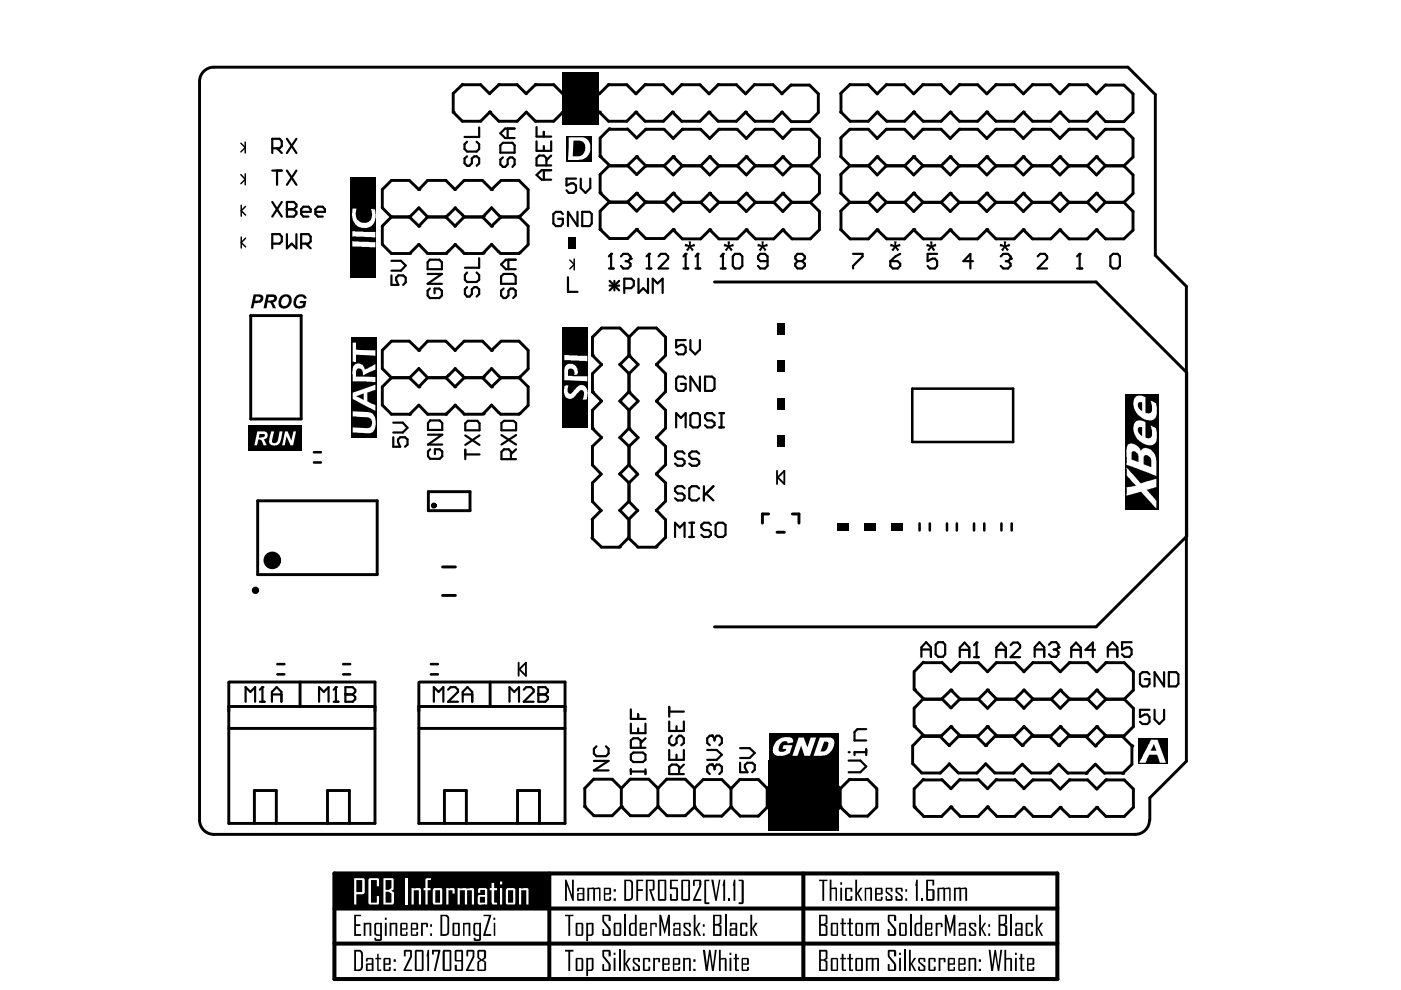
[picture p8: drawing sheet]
<svg xmlns="http://www.w3.org/2000/svg" width="297mm" height="210mm" viewBox="0 0 297 210" stroke-linecap="round" stroke-linejoin="round" font-family="sans-serif">
<path d="M70.9 185.2h153.3v22.4h-153.3zM70.9 192.6h153.3M116.5 185.2v22.4M170.3 185.2v22.4M70.9 200.1h153.3" fill="none" stroke="#000" stroke-width=".85"/>
<g fill="#000">
<path d="M75.1 193.9h1.5v.4h-1.1v1.7h.9v.3h-.9v1.8h1.1v.3h-1.5zM77.1 195.6h1.2a.31 .31 0 0 1 .3 .1 .31 .31 0 0 1 .1 .3v2.4h-.4v-2.4h-.8v2.4h-.4zM82.6 195.6h1.2a.31 .31 0 0 1 .3 .1 .31 .31 0 0 1 .1 .3v2.4h-.4v-2.4h-.8v2.4h-.4zM89.3 195.6l.4 .1a.9 .9 0 0 1 1 .2v.7h-.3v-.6h-.7v2.4h-.4zM98.2 195.6l1.5 .1v2.7h-.4v-2.4h-.8v2.4h-.3zM102.5 193.9h1.6l-1.2 4.2h1.2v.3h-1.7l1.3-4.1h-1.2zM119.8 186.5h.3l1.2 3.3v-3.3h.4v4.5h-.3l-1.2-3.3v3.3h-.4zM124.5 188.2l.5 .1 .7-.2a1.44 1.44 0 0 0 1.3 0l.3 .2v2.7h-.3v-2.5h-.8v2.5h-.4v-2.5h-.9v2.5h-.4zM134.9 186.5h1.5v.3h-1.1v1.7h1v.4h-1v2.1h-.4zM136.9 186.5l1.8 .1 .1 1.9-.3 .3a.19 .19 0 0 0-.3 0 .19 .19 0 0 0 0 .3l.7 1.9h-.5l-.8-2.4 .8-.1v-1.7h-1.1v4.2h-.4zM142 186.5h1.7v.3h-1.3v1.3h1.1l.2 .3v2.4l-.2 .2h-1.2l-.3-.2v-1.3h.4v1.1h1v-2.1h-1.4zM147 186.6h1.6v1.5l-1.2 2.5h1.3v.4h-1.8l1.3-3.1v-1.1h-.9v1h-.4z"/>
<path d="M149.4 186.5h1v.3h-.7v4.5h.7v.4h-.9l-.2-.2zM150.8 186.5h.5l.5 3.9 .6-3.9h.3l-.7 4.5h-.3zM153.4 186.5h.3v4.5h-.3v-3.2h-.2zM154.4 190.5h.4v.5h-.4zM155.6 186.5h.3v4.5h-.4v-3.2h-.1zM156.6 186.5h.9l.2 .2v4.7l-.2 .3h-.9v-.4h.6v-4.5h-.6zM80 202.2h.3v.9h.5v.3h-.5v2.2h.5v.3h-.7l-.1-.2v-2.3h-.4v-.3h.4zM85.6 201.5l.2-.1h1.3l.2 .1v1.4l-1.3 2.7h1.3v.3h-1.7l1.3-3.1v-1h-.9v1h-.4zM90.7 201.4h.3v4.5h-.4v-3.1h-.2zM91.6 201.4h1.8l-1 4.5h-.4l.9-4.1h-.9v.6h-.4zM98.9 201.5l.1-.1h1.4l.2 .1v1.4l-1.3 2.7h1.3v.3h-1.8l1.4-3.1v-1h-.9v1h-.4zM178.5 202.2h.3v.9h.6v.3h-.6v2.2h.6v.3h-.7l-.2-.3v-2.2h-.3v-.3h.3z"/>
<path d="M180 202.2h.4v.9h.5v.3h-.5v2.2h.5v.3h-.7l-.2-.2v-2.3h-.4v-.3h.4zM183.6 203.1h2.3a.31 .31 0 0 1 .3 0 .31 .31 0 0 1 .2 .3v2.5h-.4v-2.5l-.8 .1v2.4h-.4v-2.5l-.8 .1v2.4h-.4zM188.2 201.5l.2-.1 1.5 .1 .1 1.3h-.5v-1h-.9v.9l1.3 1.5 .1 .4v1l-.2 .3h-1.4l-.2-.2v-1.3h.4v1.2h.9v-1.1l-1.3-1.7zM192.7 201.4h.4v2.8l.7-1.1h.5l-.9 1.2 .9 1.6h-.4l-.8-1.4v1.4h-.4zM194.7 203.2l1.3-.1 .2 .1v.7h-.4v-.5h-.8v.5l1.2 1v.8l-.1 .2h-1.2l-.2-.3v-.7h.3v.7h.8v-.6l-1.1-.9zM196.8 203.2l.2-.1h1.1l.3 .1v.7h-.4v-.5h-.8v2.2h.8v-.7h.4v.7l-.2 .3h-1.2l-.2-.2zM199 203.1h1.3l.2 .1v.8h-.4v-.6l-.7 .1v2.4h-.4zM205.4 203.1h1.1a.31 .31 0 0 1 .3 0 .31 .31 0 0 1 .2 .3v2.5h-.4v-2.5l-.9 .1v2.4h-.3zM209.6 201.4h.4l.4 3.5 .5-3.5h.3l.4 3.5 .5-3.5h.4l-.6 4.5h-.3l-.6-3.7-.5 3.7h-.3zM212.9 201.4h.4v1.8l.8-.1a.31 .31 0 0 1 .3 0 .31 .31 0 0 1 .2 .3v2.5h-.4v-2.5l-.9 .1v2.4h-.4zM216.4 202.2h.3v.9h.5v.3h-.5v2.2h.5v.3h-.7l-.1-.2v-2.3h-.4v-.3h.4z"/>
<path d="M79.5 195.7l1.5-.1v3.6l-.3 .3h-1l-.3-.4v-.3h.3v.3h.9v-.7h-.8l-.3-.1-.1-.3v-2zM79.7 196.1v1.9l.9 .1v-2.1h-.7z"/>
<path d="M81.6 194.6h.4v.4h-.4zM81.6 195.6h.4v2.8h-.4z"/>
<path d="M84.9 195.7l1.3-.1 .2 .2-.1 1.3h-1.1v1h.9v-.5h.3v.7l-.2 .1h-1.1l-.2-.2zM85.2 196v.8h.9v-.8z"/>
<path d="M87.2 195.6h1.3l.1 .3v1.1l-.1 .1h-1.1v1h.9v-.5h.3v.6l-.2 .2h-1.1l-.2-.1zM87.4 196v.8h.9v-.8z"/>
<path d="M91.2 196h.4v.5h-.4zM91.2 197.9h.4v.5h-.4z"/>
<path d="M93.4 193.9h1.3l.4 .3 .1 .3v3.3l-.3 .5-.4 .1h-1.1zM93.8 194.3v3.8h.7l.3-.4v-3.1l-.3-.3z"/>
<path d="M96 195.6h1.3l.2 .2v2.5l-.2 .1h-1.1l-.3-.1zM96.3 196v2.1h.8v-2.1z"/>
<path d="M100.5 195.7l1.5-.1v3.7l-.3 .2h-1l-.3-.1v-.6h.4v.3h.8v-.7h-.8l-.3-.1-.1-.3v-2zM100.7 196.1v1.8l.3 .2h.6v-2.1h-.7z"/>
<path d="M104.6 194.6h.4v.4h-.4zM104.7 195.6h.3v2.8h-.3z"/>
<path d="M122.4 188.4l.1-.2 1.4 .1v2.7h-1.4l-.1-.2v-1.3l1.1-.1v-.9h-.8v.5h-.3zM122.7 189.6v1h.8v-1z"/>
<path d="M128.1 188.2h1.3l.2 .2v1.1l-.2 .2h-1.1v1h.9v-.6h.4v.7l-.3 .2h-1.1l-.2-.2zM128.3 188.5v.9h.9v-.9z"/>
<path d="M130.1 188.5h.5v.6h-.5zM130.1 190.5h.5v.5h-.5z"/>
<path d="M132.4 186.5h1.3l.4 .2 .1 .4v3.3l-.3 .4-.4 .2h-1.1zM132.7 186.8v3.8h.8l.3-.3v-3.1l-.4-.4z"/>
<path d="M139.5 186.6l1.7-.1 .1 .2v4.1l-.3 .2h-1.3l-.2-.2zM139.9 186.8v3.8h1v-3.8z"/>
<path d="M144.4 186.7l.2-.2h1.5l.2 .2v4.1l-.2 .2h-1.4l-.3-.2zM144.8 186.8v3.8h1.1v-3.8z"/>
<path d="M75.1 201.4h1.2l.5 .3 .1 .4v3.1l-.1 .4-.5 .3h-1.2zM75.5 201.8v3.8h.5l.5-.3v-3.1a.33 .33 0 0 0-.1-.4 .33 .33 0 0 0-.4 0z"/>
<path d="M77.6 203.2l1.4-.1 .2 .2v2.6h-1.2a.31 .31 0 0 1-.3 0 .31 .31 0 0 1-.1-.3v-1.3l1.2-.1v-.8h-.8v.5h-.4zM78 204.6v1h.8v-1z"/>
<path d="M81.4 203.2l1.2-.1 .2 .1v1.4h-1.1v1h.8v-.6h.3v.7l-.1 .2h-1.3l-.1-.2zM81.7 203.4v.8h.8v-.8z"/>
<path d="M83.5 203.4h.4v.5h-.4zM83.5 205.4h.4v.5h-.4z"/>
<path d="M88 201.5l1.6-.1 .2 .2v4l-.2 .3h-1.5l-.1-.3zM88.3 201.8v3.8h1.1v-3.8z"/>
<path d="M93.9 201.5l.2-.1h1.4l.2 .2v4.1l-.2 .2h-1.4l-.3-.3zM94.3 201.8v3.8h1v-3.8z"/>
<path d="M96.5 201.5l1.4-.1 .3 .1v4.2l-.2 .2-1.5-.1-.1-1.2h.5v1h.9v-1.7h-1.2l-.2-.3zM96.8 201.8v1.7h1v-1.7z"/>
<path d="M101.3 201.5h1.7l.1 1.5-.7 .5 .7 .5v1.6l-.3 .3h-1.4l-.2-.3v-1.6l.6-.5-.6-.5zM101.6 201.8v1.2l.5 .4 .5-.4v-1.2zM101.6 204v1.6h1.1v-1.6l-.6-.3z"/>
<path d="M173.7 201.4h1.5l.2 .2v1.7l-.4 .2 .4 .3v1.9l-.1 .2h-1.6zM174 201.8v1.6h.7l.4-.3v-1.3zM174 203.7v1.9h1.1v-1.6l-.4-.3z"/>
<path d="M176.1 203.2l.2-.1h1.2l.2 .1v2.5l-.2 .2h-1.2l-.2-.2zM176.5 203.4v2.2h.9v-2.2z"/>
<path d="M181.4 203.2l1.3-.1 .3 .1v2.4l-.2 .3h-1.3l-.2-.3zM181.7 203.4v2.2h.9v-2.2z"/>
<path d="M190.6 202h.4v.5h-.4zM190.6 203.1h.4v2.8h-.4z"/>
<path d="M201 203.2l1.3-.1 .2 .1-.1 1.4h-1.1v1h.9v-.6h.3v.7l-.2 .2h-1.2l-.2-.3zM201.3 203.4v.8h.9v-.8z"/>
<path d="M203.2 203.2l.1-.1h1.2l.2 .2v1.1l-.1 .2h-1.1v1h.8v-.6h.4v.8l-1.4 .1-.1-.2zM203.5 203.4v.8h.8v-.8z"/>
<path d="M207.5 203.4h.5v.5h-.5zM207.5 205.4h.5v.5h-.5z"/>
<path d="M215.2 202h.4v.5h-.4zM215.2 203.1h.4v2.8h-.4z"/>
<path d="M217.7 203.2l.2-.1h1.2l.2 .2v1.1l-.2 .2h-1v1h.8v-.6h.4l-.1 .8-1.3 .1-.2-.2zM218.1 203.4v.8h.8v-.8z"/>
</g>
<path d="M191.9 201.4v4.5" fill="none" stroke="#000" stroke-width=".39"/>
<path d="M70.9 185.3h45.3v7.3h-45.3z" fill-rule="evenodd" fill="#000"/>
<g fill="#fff">
<path d="M78.2 186.4l.1-.2h1.7a.31 .31 0 0 1 .4 .4v1.3h-.5v-1.3h-1.2v4.8h1.2v-1.4h.5v1.5l-.2 .3h-1.9l-.2-.3z"/>
<path d="M85.9 186.2h.4v5.6h-.4z"/>
<path d="M87.3 188.3h.4v.1l1-.1a.42 .42 0 0 1 .6 .4v3.1h-.5v-3h-1.1v3h-.4z"/>
<path d="M90.3 186.3l1.1-.1v.4h-.7v1.7h.6v.5h-.6v3h-.5v-3h-.4v-.5h.4z"/>
<path d="M94.6 188.3l.6 .1a1.27 1.27 0 0 1 1.2 .1v1h-.5v-.7h-.8v3h-.5z"/>
<path d="M97 188.3h.5v.1l.6-.1 1 .1a1.48 1.48 0 0 1 1.4 .1v3.3h-.5v-3h-1v3h-.4v-3h-1.1v3h-.5z"/>
<path d="M104.2 187.2h.6v1.1h.6v.5h-.6v2.6h.6v.4h-.9l-.3-.4v-2.6h-.4v-.5h.4z"/>
<path d="M110 188.3h.5v.1l1.2-.1a.31 .31 0 0 1 .4 .4v3.1h-.5v-3h-1.1v3h-.5z"/>
<path d="M75.1 186.2h2l.2 .3v2.8l-.1 .2-.3 .1h-1.3v2.2h-.5zM75.6 186.6v2.5h1.2v-2.5z"/>
<path d="M81.3 186.2h2l.2 .2v2.2l-.6 .2 .6 .4v2.3l-.2 .3h-2zM81.8 186.6v2.1h.7l.5-.4v-1.7zM81.8 189.1v2.3h1.2v-1.9l-.5-.4z"/>
<path d="M91.8 188.5l.3-.2h1.3a.33 .33 0 0 1 .3 .1 .33 .33 0 0 1 .1 .4v2.6a.31 .31 0 0 1-.4 .4h-1.4l-.2-.2zM92.3 188.8v2.6h1v-2.6z"/>
<path d="M101.4 188.5l.2-.2h1.4l.3 .2v3.3l-.6-.1a.96 .96 0 0 1-1.4-.3l.1-1.5 .1-.1h1.3v-1.1h-1v.6h-.4zM101.7 190.1v1.3h1.1v-1.3z"/>
<path d="M106 186.9h.5v.6h-.5zM106 188.3h.5v3.5h-.5z"/>
<path d="M107.3 188.5l.3-.2h1.4l.3 .2v2.9a.31 .31 0 0 1-.4 .4h-1.4l-.3-.3zM107.7 188.8v2.6h1.1v-2.6z"/>
</g>
<g fill="#000">
<path d="M145.3 51.7l.8 .3-.1-.8h.5v.8l.7-.3 .2 .5-.9 .2 .6 .6-.4 .3-.5-.7-.4 .7-.3-.3 .5-.6-.9-.2zM153.6 51.7l.8 .3-.1-.8h.4v.8l.7-.3 .2 .5-.8 .2 .6 .6-.4 .3-.5-.7-.4 .7-.4-.3 .5-.6-.8-.2zM188.8 51.7l.8 .3-.1-.8h.6l-.1 .8 .8-.3 .1 .5-.8 .2 .5 .6-.4 .3-.4-.7-.4 .7-.4-.3 .5-.6-.8-.2zM196.5 51.7l.8 .3-.1-.8h.5l-.1 .8 .8-.3 .1 .5-.7 .2 .5 .6-.4 .3-.5-.7-.4 .7-.4-.3 .6-.6-.8-.2zM119.8 193.9h1.8v.4h-.7v4.1h-.4v-4.1h-.7zM127.7 194.1l.2-.2h1.4l.2 .4v1h-.5v-1h-.9v1l1.4 1.7v1.1l-.2 .3h-1.4l-.2-.1v-1.3h.4v1.1h.9v-1.1l-1.3-1.7zM137.9 195.6l1.4 .1v.9h-.4v-.6h-.7v2.4h-.3zM139.8 193.9h.4l.8 3.1 .7-3.1h.3v4.5h-.3v-3.1l-.7 2.7-.8-2.7v3.1h-.4zM145 195.7l1.3-.1 .2 .3v.6h-.4v-.5h-.8v.4l1.2 1v.8l-.2 .2h-1.2l-.2-.1v-.8h.4v.6h.8v-.6l-1.2-.9zM147.1 193.9h.4v2.9l.7-1.2h.4l-.8 1.3 .8 1.5h-.4l-.7-1.4v1.4h-.4zM157 195.7l1.3-.1 .2 .2v.7h-.4v-.5h-.8v2.1h.8v-.6h.4v.8l-.2 .1h-1.1l-.3-.1zM159.1 193.9h.4v2.9l.7-1.2h.4l-.8 1.3 .8 1.5h-.3l-.8-1.4v1.4h-.4z"/>
<path d="M173.7 186.5h1.7v.3h-.7v4.2h-.3v-4.2h-.7zM175.9 186.5h.4v1.8a.81 .81 0 0 1 1.2 .1v2.6h-.4v-2.5h-.8v2.5h-.4zM178.5 194.7h.3v.9h.6v.4h-.6v2.1h.6v.3h-.7l-.2-.3v-2.1h-.3v-.4h.3zM179.2 188.3l1.4-.1 .1 .2v.7h-.4v-.6h-.8v2.1h.8v-.6h.4v.8l-.2 .2h-1l-.3-.2zM180 194.7h.4v.9h.5v.4h-.5v2.1h.5v.3h-.7l-.2-.1v-2.3h-.4v-.4h.4zM181.3 186.5h.4v2.8l.7-1.1h.5l-.9 1.3 .9 1.5h-.4l-.8-1.5v1.5h-.4zM183.3 188.2l.4 .1a.81 .81 0 0 1 1.2 .1v2.6h-.4v-2.5h-.8v2.5h-.4zM183.6 195.6l2.8 .1v2.7h-.4v-2.4h-.8v2.4h-.4v-2.4h-.8v2.4h-.4zM187.8 188.2l1.4 .1v.8h-.4v-.6h-.7v.5l1.1 .9v.9l-.2 .2h-1l-.2-.2v-.8h.3v.6h.7v-.5l-1-1zM188.2 194.1l.2-.2 1.5 .1 .1 1.3h-.5v-1h-.9v1l1.4 1.7v1.1l-.2 .3h-1.4l-.2-.1v-1.3h.4v1.1h.9v-1.1l-1.3-1.7zM189.9 188.4l.1-.2 1.3 .1 .1 .8h-.4v-.6h-.8v.5l1.2 1.1v.6l-.2 .3h-1.1l-.2-.2v-.8h.3v.6h.8v-.5l-1.1-1zM194.3 186.5h.3v4.5h-.4v-3.2h-.2z"/>
<path d="M195.3 190.5h.4v.5h-.4zM198.4 195.6h1.2l.2 .4v.6h-.3v-.6h-.7v2.4h-.4zM198.8 188.2l.4 .1 .7-.2a1.44 1.44 0 0 0 1.3 0l.4 .2v2.7h-.4v-2.5h-.8v2.5h-.4v-2.5h-.8v2.5h-.4zM200.3 193.9h.4l.8 3.1 .7-3.1h.4v4.5h-.4l.1-3.1-.8 2.7-.8-2.7v3.1h-.4zM202.3 188.2l1.3-.1 .2 .2a.93 .93 0 0 1 1.2 .1v2.6h-.3v-2.5h-.9v2.5h-.4v-2.5h-.8v2.5h-.3zM205.5 195.7l1.3-.1 .2 .3v.6h-.4v-.5h-.8v.4l1.2 1v.8l-.2 .2h-1.1l-.3-.2v-.7h.4v.6h.8v-.6l-1.2-1zM207.6 193.9h.4v2.9l.7-1.2h.4l-.8 1.3 .8 1.5h-.3l-.8-1.4v1.4h-.4zM217.5 195.7l1.3-.1 .2 .2v.7h-.4v-.5h-.8v2.1h.8v-.6h.4v.8l-.2 .1h-1.1l-.3-.1zM219.6 193.9h.4v2.9l.7-1.2h.5l-.9 1.3 .9 1.5h-.4l-.8-1.4v1.4h-.4zM119.8 201.4h1.8v.4h-.7v4.1h-.4v-4.1h-.7zM127.7 201.5l.2-.1h1.4l.2 .3v1.1h-.5v-1h-.9v.9l1.2 1.5 .2 .4v1l-.2 .3h-1.4l-.2-.2v-1.3h.4v1.2h.9v-1.1l-1.3-1.7zM132.2 201.4h.4v2.8l.7-1.1h.4l-.8 1.2 .8 1.6h-.3l-.8-1.4v1.4h-.4z"/>
<path d="M134.2 203.2l1.3-.1 .2 .1v.7h-.4v-.5h-.8v.5l1.2 1v.8l-.2 .2h-1.2l-.2-.3v-.7h.4v.7h.8v-.6l-1.1-.9zM136.3 203.2l.2-.1h1.1l.3 .1v.7h-.4v-.5h-.8v2.2h.8v-.7h.4v.7l-.2 .3h-1.2l-.2-.2zM138.5 203.1h1a.31 .31 0 0 1 .3 0 .31 .31 0 0 1 .1 .3v.6h-.3v-.6l-.7 .1v2.4h-.4zM144.8 203.1h1.5l.2 .2v2.6h-.4v-2.5l-.9 .1v2.4h-.4zM149 201.4h.5l.4 3.5 .4-3.5h.3l.5 3.5 .5-3.5h.4l-.7 4.5h-.3l-.5-3.7-.5 3.7h-.4zM152.4 201.4h.4v1.8l1-.1 .3 .2v2.6h-.4v-2.5l-.9 .1v2.4h-.4zM155.8 202.2h.4v.9h.5v.3h-.5v2.2h.5v.3h-.7l-.2-.2v-2.3h-.3v-.3h.3z"/>
<path d="M122 195.8l.2-.2h1.2l.2 .2 .1 2.3-.3 .3h-1.1l-.3-.1zM122.4 196v2.1h.9v-2.1z"/>
<path d="M124.3 195.6l1.5 .1v2.4l-.3 .3h-.8v1.1h-.4zM124.7 196v2.1h.5l.3-.1v-2z"/>
<path d="M130.2 195.7l1.4-.1 .1 .3v2.5h-1.4l-.2-.1zM130.5 196v2.1h.8v-2.1z"/>
<path d="M134.6 193.9h.4v4.5h-.4a.81 .81 0 0 1-1.2-.5v-1.8l.3-.5h.9zM133.8 196l-.1 1.9 .3 .2h.4h.2v-2.1z"/>
<path d="M135.7 195.7l1.3-.1 .2 .2-.1 1.3h-1.1v1h.8v-.5h.4v.7l-.2 .1h-1.2l-.2-.2zM136 196v.8h.8v-.8z"/>
<path d="M142.7 195.8l.2-.2h1.2l.2 .2v2.6h-1.1a.31 .31 0 0 1-.3 0 .31 .31 0 0 1-.2-.3v-1.1l.2-.2h1.1v-.8h-.9v.4h-.4zM143 197.1v1h1v-1z"/>
<path d="M149 196h.4v.5h-.4zM149 197.9h.4v.5h-.4z"/>
<path d="M151.2 193.9h1.6l.2 .2v1.8l-.5 .2 .5 .2v2l-.2 .1h-1.6zM151.6 194.3v1.6h.6l.4-.3v-1.3zM151.6 196.3v1.8h1v-1.6l-.4-.2z"/>
<path d="M154.8 195.6h1.3l.2 .2v2.6h-1.2a.31 .31 0 0 1-.3 0 .31 .31 0 0 1-.1-.3v-1.2l1.2-.1v-.8h-.8v.4h-.4zM155.1 197.1v1h.8v-1z"/>
<path d="M173.7 193.9h1.6l.1 .2v1.8l-.4 .2 .4 .2v2l-.1 .1h-1.6zM174 194.3v1.6h.7l.4-.3v-1.3zM174 196.3v1.8h1.1v-1.6l-.4-.2z"/>
<path d="M176.1 195.8l.2-.2h1.2l.2 .2v2.5l-.2 .1h-1.1l-.3-.1zM176.5 196v2.1h.9v-2.1z"/>
<path d="M178.2 187.1h.3v.5h-.3zM178.2 188.2h.3v2.8h-.3z"/>
<path d="M181.4 195.7l1.4-.1 .2 .2v2.4l-.2 .2h-1.2l-.3-.2zM181.7 196v2.1h.9v-2.1z"/>
<path d="M185.6 188.3l1.3-.1 .2 .2v1.1l-.1 .2h-1.1v1h.9v-.6h.3v.6l-.2 .3h-1.1l-.3-.3zM185.9 188.5v.9h.9v-.9z"/>
<path d="M190.7 195.7l1.4-.1 .2 .3-.1 2.5h-1.3l-.3-.1zM191 196v2.1h.9v-2.1z"/>
<path d="M191.9 188.5h.4v.6h-.4zM191.9 190.5h.4v.5h-.4z"/>
<path d="M195.1 193.9h.4v4.5h-.4a.81 .81 0 0 1-1.2-.5v-1.8l.4-.5h.8zM194.3 196.2v1.7l.2 .2h.5h.1v-2.1h-.6z"/>
<path d="M196.2 195.7l1.3-.1 .2 .2-.1 1.3h-1.1v1h.9v-.5h.3v.7l-.2 .1h-1.1l-.3-.2zM196.5 196v.8h.9v-.8z"/>
<path d="M196.4 186.6h1.7v1.1h-.4v-.9h-1v1.7h1.2l.2 .3v1.9l-.2 .3h-1.3l-.2-.2zM196.7 188.8v1.8h1v-1.8z"/>
<path d="M203.3 195.7l1.4-.1 .1 .2v2.6h-1.1a.31 .31 0 0 1-.3 0 .31 .31 0 0 1-.1-.3v-1.1l.1-.2h1.1v-.8h-.9v.4h-.3zM203.6 197.1v1h.9v-1z"/>
<path d="M209.5 196h.4v.5h-.4zM209.5 197.9h.4v.5h-.4z"/>
<path d="M211.7 193.9h1.6l.2 .2v1.8l-.5 .2 .4 .1 .2 .2v1.7l-.3 .3h-1.6zM212.1 194.3v1.6h.6l.4-.3v-1.3zM212.1 196.3v1.8h1v-1.6l-.4-.2z"/>
<path d="M215.3 195.6h1.4l.1 .2v2.6h-1.5l-.1-.2 .1-1.3 1.1-.1v-.8h-.7v.4h-.4zM215.6 197.1v1h.8v-1z"/>
<path d="M122 203.2l.2-.1h1.2l.2 .1 .1 2.4-.3 .3h-1.2l-.2-.2zM122.4 203.4v2.2h.9v-2.2z"/>
<path d="M124.3 203.1h1.1a.31 .31 0 0 1 .3 0 .31 .31 0 0 1 .1 .3v2.1l-.3 .4h-.8v1.1h-.4zM124.7 203.5v2.1h.6l.2-.2v-2z"/>
<path d="M130.1 202h.4v.5h-.4zM130.1 203.1h.4v2.8h-.4z"/>
<path d="M140.5 203.2l1.2-.1 .3 .1-.1 1.4h-1.1v1h.9v-.6h.3v.7l-.2 .2h-1.2l-.2-.2zM140.8 203.4v.8h.9v-.8z"/>
<path d="M142.7 203.2l.1-.1h1.2l.2 .2v1.1l-.1 .2h-1.1v1h.8v-.6h.4l-.1 .8-1.3 .1-.1-.2zM143 203.4v.8h.8v-.8z"/>
<path d="M147 203.4h.5v.5h-.5zM147 205.4h.5v.5h-.5z"/>
<path d="M154.7 202h.4v.5h-.4zM154.7 203.1h.4v2.8h-.4z"/>
<path d="M157.2 203.2l.2-.1h1.1l.3 .2v1.1l-.2 .2h-1.1v1h.9v-.6h.4l-.1 .8-1.3 .1-.2-.2zM157.5 203.4v.8h.9v-.8z"/>
<circle cx="98" cy="18" r=".31"/>
<circle cx="105.8" cy="18" r=".31"/>
<circle cx="113.5" cy="18" r=".31"/>
<circle cx="121.3" cy="18" r=".31"/>
<circle cx="129" cy="18" r=".31"/>
<circle cx="136.8" cy="18" r=".31"/>
<circle cx="144.5" cy="18" r=".31"/>
<circle cx="152.3" cy="18" r=".31"/>
<circle cx="195.7" cy="18" r=".31"/>
<circle cx="203.4" cy="18" r=".31"/>
<circle cx="211.2" cy="18" r=".31"/>
<circle cx="218.9" cy="18" r=".31"/>
<circle cx="226.7" cy="18" r=".31"/>
<circle cx="96.1" cy="23.8" r=".31"/>
<circle cx="103.8" cy="23.8" r=".31"/>
<circle cx="119.3" cy="23.8" r=".31"/>
<circle cx="127.1" cy="23.8" r=".31"/>
<circle cx="127.2" cy="33.1" r=".31"/>
<circle cx="129.2" cy="35.1" r=".31"/>
<circle cx="129.2" cy="27.3" r=".31"/>
<circle cx="134.8" cy="23.8" r=".31"/>
<circle cx="135" cy="33.2" r=".31"/>
<circle cx="136.9" cy="35.2" r=".31"/>
<circle cx="136.9" cy="27.4" r=".31"/>
<circle cx="142.6" cy="23.8" r=".31"/>
<circle cx="142.7" cy="33.2" r=".31"/>
<circle cx="144.7" cy="35.2" r=".31"/>
<circle cx="144.7" cy="27.4" r=".31"/>
<circle cx="150.3" cy="23.8" r=".31"/>
<circle cx="150.5" cy="33.2" r=".31"/>
<circle cx="152.4" cy="35.2" r=".31"/>
<circle cx="152.4" cy="27.4" r=".31"/>
<circle cx="158.1" cy="23.8" r=".31"/>
<circle cx="158.2" cy="33.2" r=".31"/>
<circle cx="166" cy="33.2" r=".31"/>
<circle cx="186" cy="33.2" r=".31"/>
<circle cx="186" cy="23.8" r=".31"/>
<circle cx="193.7" cy="33.2" r=".31"/>
<circle cx="193.7" cy="23.8" r=".31"/>
<circle cx="195.7" cy="27.4" r=".31"/>
<circle cx="195.7" cy="35.2" r=".31"/>
<circle cx="201.5" cy="23.8" r=".31"/>
<circle cx="201.5" cy="33.2" r=".31"/>
<circle cx="203.4" cy="27.4" r=".31"/>
<circle cx="203.4" cy="35.2" r=".31"/>
<circle cx="209.2" cy="33.2" r=".31"/>
<circle cx="209.2" cy="23.8" r=".31"/>
<circle cx="211.2" cy="27.4" r=".31"/>
<circle cx="211.2" cy="35.2" r=".31"/>
<circle cx="217" cy="33.2" r=".31"/>
<circle cx="217" cy="23.8" r=".31"/>
<circle cx="218.9" cy="27.4" r=".31"/>
<circle cx="218.9" cy="35.2" r=".31"/>
<circle cx="224.7" cy="33.2" r=".31"/>
<circle cx="224.7" cy="23.8" r=".31"/>
<circle cx="226.7" cy="27.4" r=".31"/>
<circle cx="226.7" cy="35.2" r=".31"/>
<circle cx="232.5" cy="23.8" r=".31"/>
<circle cx="232.5" cy="33.2" r=".31"/>
<circle cx="86.9" cy="53.7" r=".31"/>
<circle cx="86.9" cy="46" r=".31"/>
<circle cx="88.8" cy="47.9" r=".31"/>
<circle cx="88.8" cy="40.2" r=".31"/>
<circle cx="94.5" cy="46" r=".31"/>
<circle cx="94.5" cy="53.7" r=".31"/>
<circle cx="102.4" cy="45.9" r=".31"/>
<circle cx="102.4" cy="53.7" r=".31"/>
<circle cx="104.2" cy="40.2" r=".31"/>
<circle cx="104.2" cy="47.9" r=".31"/>
<circle cx="127.2" cy="48.6" r=".31"/>
<circle cx="127.2" cy="40.9" r=".31"/>
<circle cx="129.2" cy="42.8" r=".31"/>
<circle cx="135" cy="48.6" r=".31"/>
<circle cx="135" cy="41" r=".31"/>
<circle cx="136.9" cy="42.8" r=".31"/>
<circle cx="142.7" cy="48.7" r=".31"/>
<circle cx="142.7" cy="41" r=".31"/>
<circle cx="144.7" cy="42.9" r=".31"/>
<circle cx="145.4" cy="53.8" r=".23"/>
<circle cx="147.9" cy="53.8" r=".23"/>
<circle cx="150.5" cy="48.7" r=".31"/>
<circle cx="150.5" cy="41" r=".31"/>
<circle cx="152.4" cy="42.9" r=".31"/>
<circle cx="158.2" cy="41" r=".31"/>
<circle cx="158.2" cy="48.7" r=".31"/>
<circle cx="160.2" cy="42.9" r=".31"/>
<circle cx="166" cy="48.7" r=".31"/>
<circle cx="166" cy="41" r=".31"/>
<circle cx="186" cy="48.7" r=".31"/>
<circle cx="186" cy="41" r=".31"/>
<circle cx="193.7" cy="48.7" r=".31"/>
<circle cx="193.7" cy="41" r=".31"/>
<circle cx="195.7" cy="42.9" r=".31"/>
<circle cx="201.5" cy="48.7" r=".31"/>
<circle cx="201.5" cy="41" r=".31"/>
<circle cx="203.4" cy="42.9" r=".31"/>
<circle cx="209.2" cy="48.7" r=".31"/>
<circle cx="209.2" cy="41" r=".31"/>
<circle cx="211.2" cy="42.9" r=".31"/>
<circle cx="217" cy="48.7" r=".31"/>
<circle cx="217" cy="41" r=".31"/>
<circle cx="218.9" cy="42.9" r=".31"/>
<circle cx="224.7" cy="48.7" r=".31"/>
<circle cx="224.7" cy="41" r=".31"/>
<circle cx="226.7" cy="42.9" r=".31"/>
<circle cx="228.9" cy="53.8" r=".23"/>
<circle cx="232.5" cy="48.7" r=".31"/>
<circle cx="232.5" cy="41" r=".31"/>
<circle cx="88.8" cy="74.3" r=".31"/>
<circle cx="104.2" cy="74.3" r=".31"/>
<circle cx="125.6" cy="75.4" r=".31"/>
<circle cx="131.4" cy="77.3" r=".31"/>
<circle cx="133.4" cy="75.4" r=".31"/>
<circle cx="139.2" cy="77.3" r=".31"/>
<circle cx="86.9" cy="80.1" r=".31"/>
<circle cx="86.9" cy="87.8" r=".31"/>
<circle cx="88.8" cy="82" r=".31"/>
<circle cx="94.5" cy="80.1" r=".31"/>
<circle cx="94.5" cy="87.8" r=".31"/>
<circle cx="102.4" cy="87.8" r=".31"/>
<circle cx="102.4" cy="80" r=".31"/>
<circle cx="104.2" cy="82" r=".31"/>
<circle cx="125.6" cy="90.8" r=".31"/>
<circle cx="125.6" cy="83.1" r=".31"/>
<circle cx="131.4" cy="92.8" r=".31"/>
<circle cx="131.4" cy="85" r=".31"/>
<circle cx="133.4" cy="83.1" r=".31"/>
<circle cx="133.4" cy="90.8" r=".31"/>
<circle cx="139.2" cy="92.8" r=".31"/>
<circle cx="139.2" cy="85" r=".31"/>
<circle cx="131.3" cy="115.9" r=".31"/>
<circle cx="131.4" cy="100.5" r=".31"/>
<circle cx="139.1" cy="115.9" r=".31"/>
<circle cx="139.2" cy="100.5" r=".31"/>
<circle cx="193.9" cy="146.2" r=".31"/>
<circle cx="193.9" cy="154" r=".31"/>
<circle cx="201.6" cy="154.1" r=".31"/>
<circle cx="201.6" cy="146.3" r=".31"/>
<circle cx="209" cy="158.1" r=".31"/>
<circle cx="209.4" cy="154.1" r=".31"/>
<circle cx="209.4" cy="146.3" r=".31"/>
<circle cx="216.7" cy="158.1" r=".31"/>
<circle cx="224.5" cy="158.1" r=".31"/>
<circle cx="224.8" cy="154.1" r=".31"/>
<circle cx="224.8" cy="146.3" r=".31"/>
<circle cx="226.7" cy="140.5" r=".31"/>
<circle cx="226.7" cy="148.2" r=".31"/>
<circle cx="232.2" cy="158.2" r=".31"/>
<circle cx="232.6" cy="154.1" r=".31"/>
<circle cx="232.6" cy="146.3" r=".31"/>
<circle cx="234.5" cy="148.2" r=".31"/>
<circle cx="234.5" cy="140.5" r=".31"/>
<circle cx="240" cy="158.2" r=".31"/>
<circle cx="124" cy="171" r=".31"/>
<circle cx="131.7" cy="171" r=".31"/>
<circle cx="139.5" cy="171" r=".31"/>
<circle cx="147.2" cy="171.1" r=".31"/>
<circle cx="155" cy="171.1" r=".31"/>
<circle cx="170.4" cy="171.1" r=".31"/>
<circle cx="172.3" cy="165.3" r=".31"/>
<circle cx="178.2" cy="171.1" r=".31"/>
<circle cx="180.1" cy="165.3" r=".31"/>
<circle cx="193.9" cy="171.1" r=".31"/>
<circle cx="201.6" cy="171.1" r=".31"/>
<circle cx="209.4" cy="171.1" r=".31"/>
<circle cx="214.8" cy="163.9" r=".31"/>
<circle cx="222.6" cy="163.9" r=".31"/>
<circle cx="224.8" cy="171.2" r=".31"/>
<circle cx="226.7" cy="165.4" r=".31"/>
<circle cx="230.3" cy="164" r=".31"/>
<circle cx="232.6" cy="171.2" r=".31"/>
<circle cx="234.5" cy="165.4" r=".31"/>
<circle cx="238.1" cy="164" r=".31"/>
</g>
<path d="M164.7 99.8v2.8M164.9 101.2l1.4-1.4v2.8zM110 140.5v2.8M110.1 141.9l1.4-1.4v2.8zM132.5 193.9v4.5M153.9 193.9v4.5M193.1 193.9v4.5M214.4 193.9v4.5M131.4 201.4v4.5" fill="none" stroke="#000" stroke-width=".39"/>
<g fill="none" stroke="#000" stroke-width=".62">
<path d="M103.8 19.9l-1.9-1.9h-3.9l-1.9 1.8v4l1.9 1.9h3.9l1.9-1.9 2 1.9h3.8l2-1.9 1.9 1.9h3.9l1.9-1.9 2 1.9h3.8l2-1.9 1.9 1.9h3.9l1.9-1.9 2 1.9h3.8l2-1.9 1.9 1.9h3.9l1.9-1.9 2 1.9h3.8l2-1.9 1.9 1.9h3.9l1.9-1.9M103.8 19.8l2-1.8h3.8l2 1.9M111.6 19.8l1.9-1.8h3.9l1.9 1.9 2-1.9h3.8l2 1.9 1.9-1.9h3.9l1.9 1.9 2-1.9h3.8l2 1.9 1.9-1.9h3.9l1.9 1.9 2-1.9h3.8l2 1.9 1.8-1.9h4l1.9 1.9M165.8 19.9l1.9-1.9h3.9l1.9 1.9v3.9l-1.9 2h-3.8l-2-2M178.2 19.8l2-1.8h3.9l1.9 1.9 1.9-1.9h3.9l1.9 1.9 2-1.9h3.8l2 1.9 1.9-1.9h3.9l1.9 1.9 2-1.9h3.8l2 1.9 1.9-1.9h3.9l1.9 1.9 2-1.9h3.8l2 1.9 1.8-1.9h4l1.9 1.9v3.9l-1.9 2h-3.9l-1.9-2-2 1.9h-3.8l-2-1.9-1.9 1.9h-3.9l-1.9-1.9-2 1.9h-3.8l-2-1.9-1.9 1.9h-3.9l-1.9-1.9-2 1.9h-3.8l-2-1.9-1.9 1.9h-3.8l-2-1.9-1.9 1.9h-3.9l-1.9-1.9M178.3 19.8v4M129.2 35.1l-2 1.9v3.9l2.1 1.9M129.2 27.3l-2 2v3.8l2.1 2M129.2 35.2h3.9M129.2 27.4h3.9M133.1 35.1l1.9-1.9 1.9 2-1.9 1.8zM133.1 27.3l1.9 2 1.9-1.9h3.9l1.9 1.9 2-1.9h3.9l1.9 1.9 1.9-1.9h3.9l1.9 1.9 1.9-1.9h3.9l2 1.9 1.8-1.9h4l1.9 1.9v3.9l-1.9 2"/>
<path d="M136.9 35.2h3.9M140.8 35.2l1.9 1.9 2-1.9M140.8 35.2l1.9-2 2 2M144.7 35.2h3.9M148.6 35.2l1.9-2 1.9 2M148.6 35.2l1.9 1.9 1.9-1.9M152.4 35.2h3.9M156.3 35.2l1.9 1.9 1.9-1.9h3.9M156.3 35.2l1.9-2 2 2M164 35.2l2 1.9 1.8-1.9h4M164 35.2l2-2 1.9 2M165.8 23.8h.1"/>
<path d="M171.8 35.2l1.9 1.9v3.9l-1.9 1.9M178.2 29.3l2-1.9h3.9l1.9 1.9 1.9-1.9h3.9l1.9 1.9 2-1.9h3.8l2 1.9 1.9-1.9h3.9l1.9 1.9 2-1.9h3.8l2 1.9 1.9-1.9h3.9l1.9 1.9 2-1.9h3.8l2 1.9 1.8-1.9h4l1.9 1.9v4l-1.9 1.9M178.2 23.8h.1M178.2 33.2h.1M178.3 29.3v3.9M178.3 37v4M178.3 33.2l1.9 2M184.1 35.2h-3.9l-2 1.8M184.1 35.2l1.9 1.9 1.9-1.9h3.9M184.1 35.2l1.9-2 2 2M191.8 35.2l1.9 1.9 2-1.9h3.8M191.8 35.2l1.9-2 2 2"/>
<path d="M199.5 35.2l2 1.9 1.9-1.9M199.5 35.2l2-2 1.9 2M203.4 35.2h3.9M207.3 35.2l1.9 1.9 2-1.9M207.3 35.2l1.9-2 2 2M211.2 35.2h3.8M215 35.2l2 1.9 1.9-1.9M215 35.2l2-2 1.9 2M218.9 35.2h3.9M222.8 35.2l1.9 1.9 2-1.9M222.8 35.2l1.9-2 2 2M226.7 35.2h3.8"/>
<path d="M230.5 35.2l2 1.9 1.8-1.9h4M230.5 35.2l2-2 1.9 2M238.3 35.2l1.9 1.9v3.9l-1.9 1.9M83 46l-1.9 1.9v3.9l1.9 1.9h3.9l1.9-1.9 1.9 1.9h3.8l2.1-1.9M83 46h3.9l1.9-1.9 1.9 1.9M86.8 46l2 1.9 1.9-1.9M90.7 46h3.8M94.5 46l2 1.9M96.5 40.2l-2-1.9h-3.8l-1.9 1.9-2-1.9h-3.8l-1.9 1.9v3.9l1.9 1.9M96.5 51.8l1.9 1.9h3.9M96.5 40.2l1.9-1.9h3.9l1.9 1.9 2-1.9h3.8l2 1.9v3.9M96.5 47.9h.1"/>
<path d="M96.5 40.2h.1M96.5 44.1l1.9 1.9M96.6 44.1l-2.1 1.9M98.4 46h3.9l1.9 1.9 2-1.9M98.4 46l-1.9 1.9M102.4 45.9l1.8-1.8 2 1.9h3.8M110 46l2 1.9v3.9M112 51.9l-2 1.8h-3.8l-2-1.9-1.8 1.9M112 44.1l-2 1.9M129.3 42.9h3.8M133.1 42.8h-3.9l-2 2v3.8l2.1 2h3.8l1.9-2 1.9 2h3.9l1.9-1.9 2 1.9h3.9l1.9-1.9 1.9 1.9h3.9l1.9-1.9 2 1.9h3.8l2-1.9 1.9 1.9h3.9l1.9-1.9v-3.9l-1.9-1.9M133.1 42.8l1.9-1.8 1.9 1.9h3.9l1.9-1.9 2 1.9"/>
<path d="M133.1 42.8l1.9 2 1.9-2h3.9l1.9 2 2-1.9M144.7 42.9h3.9M148.6 42.9l1.9 1.9 1.9-1.9M148.6 42.9l1.9-1.9 1.9 1.9M151.5 59.8h80.9l19.2 19.2v34.7l-19.2 19.2h-80.9M152.4 42.9h3.9M156.3 42.9l1.9-1.9 2 1.9M156.3 42.9l1.9 1.9 2-1.9M160.2 42.9h3.8M164 42.9l2 1.9 1.8-1.9h4M164 42.9l2-1.9 1.9 1.9M178.2 48.7h.1"/>
<path d="M178.2 41h.1M178.3 41l1.9 1.9M178.3 44.8v3.9M184.1 42.9h-3.9l-2 1.9M184.1 42.9l1.9 1.9 1.9-1.9h3.9M184.1 42.9l1.9-1.9 2 1.9M191.8 42.9l1.9 1.9 2-1.9h3.8M191.8 42.9l1.9-1.9 2 1.9M199.5 42.9l2 1.9 1.9-1.9M199.5 42.9l2-1.9 1.9 1.9M203.4 42.9h3.9M207.3 42.9l1.9 1.9 2-1.9"/>
<path d="M207.3 42.9l1.9-1.9 2 1.9M211.2 42.9h3.8M215 42.9l2-1.9 1.9 1.9M215 42.9l2 1.9 1.9-1.9M218.9 42.9h3.9M222.8 42.9l1.9 1.9 2-1.9M222.8 42.9l1.9-1.9 2 1.9M226.7 42.9h3.8M230.5 42.9l2 1.9 1.8-1.9h4M230.5 42.9l2-1.9 1.9 1.9M238.3 42.9l1.9 1.9v4l-1.9 1.8h-3.9l-1.9-1.9-2 1.9h-3.8l-2-1.9-1.9 1.9h-3.9l-1.9-1.9-2 1.9h-3.8l-2-1.9-1.9 1.9h-3.9l-1.9-1.9-2 1.9h-3.8l-2-1.9-1.9 1.9h-3.8l-2-1.9-1.9 1.9h-3.9l-1.9-1.9M53.2 66.9h10.7v21.9h-10.7z"/>
<path d="M96.5 74.3l-2-2h-3.8l-1.9 2-2-2h-3.8l-1.9 2v3.8l1.9 2M96.5 74.3l1.9-2h3.9l1.9 2 2-2h3.8l2 2v3.8M96.5 78.1l1.9 2M96.5 74.3h.1M96.6 78.1l-2.1 2M112 78.2l-2 1.9M133.4 71.5l-2-2h-3.8l-2 2v3.9l2 1.9-2 1.9v3.9l2 1.9-2 2v3.8l2 2-2 1.8v4l1.9 1.9-1.9 1.9v3.9l1.9 2M133.4 75.4l1.9 1.9-1.9 1.9M133.4 71.5l1.9-2h3.9l1.9 2v3.9l-1.9 1.9 1.9 1.9v3.8l-1.9 2 1.9 2v3.8l-1.9 2 1.9 1.8v3.9l-1.9 2 1.9 1.9v3.9l-1.9 1.9M133.4 71.5v3.9M133.4 79.2v3.9l1.9 1.9-1.9 2M133.4 75.4l-2 1.9 2 1.9"/>
<path d="M83 80.1l-1.9 1.9v3.9l1.9 1.9h3.9l1.9-1.9 1.9 1.9h3.8l2.1-1.9M83 80.1h3.9l1.9-2 1.9 2M86.8 80.1l2 1.9 1.9-1.9M90.7 80.1h3.8M94.5 80.1l2 1.9M96.5 85.9l1.9 1.9h3.9M96.5 82h.1M98.4 80.1h3.9l1.9 1.9 2-1.9M98.4 80.1l-1.9 1.9M102.4 80l1.8-1.9 2 2h3.8M110 80.1l2 1.9v3.9M112 86l-2 1.8h-3.8l-2-1.9-1.8 1.9"/>
<path d="M133.4 87v3.8l1.9 2-1.9 1.8M133.4 94.6v4l1.8 1.9-1.8 1.9M133.4 98.5l-2 2 2 1.9M133.4 90.8l-2 2 2 1.8M133.4 83l-2 2 2 2M54.6 106.2h25.4v15.6h-25.4zM90.8 104.2h8.9v4.1h-8.9zM125.5 114l2 1.9M125.6 110.1v3.9M127.5 108.2l-2 1.9M127.5 116h3.8M131.3 115.9l2-1.9 1.9 1.9"/>
<path d="M131.4 108.2l1.9 1.9 1.9-1.9M131.4 108.2v.1M133.4 102.4v3.9l1.8 2M133.4 110.1v3.9M133.4 106.3l-2 1.9M135.2 116h3.9M139.2 108.2l1.8 1.9M139.2 108.2v.1M141 114l-1.9 1.9M141.1 110.1v3.9M163 109h-1.4v1.9M164.7 112.8h1.6"/>
<path d="M168 109h1.4v1.9M93.8 126.2h2.8M93.8 120.2h2.8M48.5 144.7l31-.1v30h-31zM48.5 154.4h31M48.5 149.8h31M63.6 144.6v5.2M88.8 154.4h31M88.8 149.8h31M89 144.6h30.8v30h-31v-29.9M103.9 144.6v5.2M193.5 158.1v3.9"/>
<path d="M193.6 158.1l1.8-2h3.9l1.9 2M193.8 142.4v3.8M193.8 150.1v3.9M193.9 154l1.9 1.9M193.9 146.2l1.9 2-1.9 1.9M195.8 140.4l-1.9 2M195.8 148.2h3.9M195.8 140.5h3.9M195.8 156h3.9M199.7 140.4l1.9 2 1.9-1.9h3.9l2 1.9 1.8-1.9h4l1.9 1.9M201.2 158.1h.1M203.6 148.2l-2-1.9-1.9 1.9 1.9 1.9 1.9-1.9h3.9"/>
<path d="M207.4 148.2l2 2 1.8-2h4M209.3 154.1h.1M209.3 146.3h.1M209.4 154.1l-2 1.9h-3.8l-2-1.9-1.9 1.8M209.4 154.1l1.9 1.9h3.9l1.9-1.9M209.4 146.3l1.9 1.9M209.4 146.3l-2 1.9M215.2 148.2l1.9 2M217.1 142.4l1.9-1.9h3.9l1.9 1.9 1.9-1.9h3.9l2 1.9 1.9-1.9h3.9l1.9 1.9v3.9l-1.9 1.9M217.1 154.1h.1M217.1 146.3h.1M217.1 146.3l-1.9 1.9"/>
<path d="M217.1 146.3l2 1.9M222.9 148.2h-3.9l-1.9 2M222.9 148.2l1.9 2 1.9-2h3.9M222.9 148.2l1.9-1.9 2 1.9M226.4 156.2l-1.9 1.9-1.9-2h-3.9l-2 2-1.9-2h-3.9l-1.9 2-1.9-2h-3.9l-2 2M226.4 156.1h3.9M230.3 156.2l1.9 2 2-2M230.6 148.2l2-1.9 1.9 1.9M230.6 148.2l2 2 1.9-2M234.2 156.1h3.9M234.5 148.2h3.9M238.1 156.2l1.9 2v3.8l-1.9 2"/>
<path d="M238.4 148.2l1.9 2v3.9l-1.9 1.9h-3.9l-1.9-1.9-2 1.9h-3.8l-2-1.9-1.9 1.9h-3.8l-2-1.9M53.9 174.6v-7h4.7v7M69.4 174.6v-7h4.7v7M94.2 174.6v-7h4.7v7M109.7 174.6v-7h4.7v7M131.7 167.1l-1.9-1.9h-4l-1.8 1.9v3.9l1.9 2h3.9l1.9-2M131.7 171l2 2h3.8l2-2M131.7 167.1l1.9-1.9h3.9l2 1.9M131.7 167.1v3.9M139.5 171l1.9 2h3.9l1.9-1.9M139.5 167.1l1.8-1.9h4l1.9 1.9M139.5 167.1v3.9"/>
<path d="M147.2 171.1l2 1.9h3.8l2-1.9M147.2 167.1l1.9-1.8h3.9l2 1.9M147.2 167.1v4M155 167.2l1.8-1.9h4l1.9 1.9M155 171.1l1.9 1.9h3.9l1.9-1.9M155 167.2v3.9M162.7 171.1l2 1.9h3.8l1.9-1.9M170.4 167.2l-1.9-1.9h-3.9l-1.9 1.9v3.9M170.4 167.2l1.9-1.9h3.9l2 1.9M170.4 171.1l2 1.9h3.8l2-1.9M170.4 167.2v3.9M178.2 167.2l1.9-1.9h3.9l1.9 1.9v3.9l-1.9 1.9h-3.8l-2-1.9"/>
<path d="M178.2 167.2v3.9M193.6 162l1.8 1.9h4l1.9-1.9M193.8 167.2v3.9M193.9 171.1l1.9 1.9M195.8 165.3l-1.9 1.9M195.8 173.1h3.9M195.8 165.4h3.9M199.7 165.3l1.9 1.9 2-1.9M199.7 173l1.9-1.9 2 1.9M201.2 162l2 1.9h3.9l1.9-1.9 1.9 1.9h3.9l1.9-1.9 2 1.9h3.9l1.9-1.9 1.9 2M203.6 173.1h3.8M203.6 165.4h3.8"/>
<path d="M207.4 165.3l2 1.9 1.9-1.9M209.3 171.1h.1M209.4 171.1l1.9 1.9M209.4 171.1l-2 1.9M211.3 173.1h3.9M211.3 165.4h3.9M215.2 165.3l1.9 1.9M217.1 171.2h.1M217.1 167.2l1.9-1.8h3.9l1.9 1.9 1.9-1.9h3.9l2 1.9 1.9-1.9h3.9l1.9 1.9v3.9l-1.9 1.9h-3.9l-1.9-1.9-2 1.9h-3.8l-2-1.9-1.9 1.9h-3.8l-2-1.9M217.1 171.2l-1.9 1.8M226.4 163.9h3.9M230.3 164l1.9-2 2 2"/>
<path d="M234.2 163.9h3.9M243.7 173.9a3 3 0 0 1-3 3h-195.4a3 3 0 0 1-3-3v-156.6a3 3 0 0 1 3-3.1h193.8l5.8 5.9v34l6.6 6.6v100.7l-7.7 7.8v4.7"/>
</g>
<path d="M51.1 37l.9 1-.9 1M51.1 30.4l.9 .9-.9 .9M52 30.1v2.3M52 36.9v2.3M51.1 43.5v2.3M51.1 50.3v2.3M52.1 50.5l-1 .9 1 1M52.1 43.8l-1 .9 1 .9M120.8 55.1l.9 1-.9 .9M121.7 54.9v2.3" fill="none" stroke="#000" stroke-width=".31"/>
<g fill="none" stroke="#000" stroke-width=".54">
<path d="M66.6 98.1h1.4M66.6 95.9h1.4M193.4 82.4h21.4v11.3h-21.4zM195 111v1.5M197.1 111v1.5M200.8 111v1.5M202.9 111v1.5M206.5 111v1.5M208.7 111v1.5M212.3 111v1.5M214.5 111v1.5M58.8 143h1.5"/>
<path d="M58.8 140.8h1.5M72.8 143h1.4M72.8 140.8h1.4M91.4 143h1.4M91.4 140.8h1.4"/>
</g>
<g fill="#000">
<path d="M119.3 15.2h7.7v11.2h-7.7z" fill-rule="evenodd"/>
<path d="M120.6 50.2h1.5v2.5h-1.5z" fill-rule="evenodd"/>
<path d="M164.7 76.4h1.6v2.5h-1.6z" fill-rule="evenodd"/>
<path d="M164.7 68.5h1.6v2.4h-1.6z" fill-rule="evenodd"/>
<path d="M119.3 69.3h5.5v21.4h-5.5z" fill-rule="evenodd"/>
<path d="M164.7 84.5h1.6v2.5h-1.6z" fill-rule="evenodd"/>
<path d="M164.7 92.2h1.6v2.5h-1.6z" fill-rule="evenodd"/>
<path d="M177.5 111.1h2.4v1.5h-2.4z" fill-rule="evenodd"/>
<path d="M183.3 111h2.4v1.5h-2.4z" fill-rule="evenodd"/>
<path d="M189 111h2.5v1.5h-2.5z" fill-rule="evenodd"/>
<path d="M163 161.2h14.8v14.9h-14.8z" fill-rule="evenodd"/>
</g>
<g fill="none" stroke="#000" stroke-width=".46">
<path d="M113.8 26.9v2.1h3.1M113.8 30v2h3.1v-2M115.3 28v1M115.3 31v1M115.3 36.1v2M115.8 35.1v-1.6l-.5-.5h-1l-.5 .5v1.6h3.1M116.9 36.1h-2.1l-1 1 1 1h2.1M116.9 33l-1.1 1M83 58.4v2h1.5l-.5-1v-.5l.5-.5h1l.5 .5v1l-.5 .5M83 55.3h2l1 1-1 1.1h-2M90.7 58.1h3l-3 2.1h3M91.1 55.1h2l.6 .5v1.5h-3v-1.5z"/>
<path d="M120.4 58.8v3.1h2M144.9 56.9h1M144.9 54.4l.5-.6v3.1M147.5 56.9h1M147.5 54.4l.4-.6v3.1M188.8 55.4h1.5l.6 .5v.5l-.6 .5h-1l-.5-.5zM190.9 53.8l-1 .6-1.1 1M198.7 53.8h-2v1.6l1-.6h.5l.5 .6v1l-.5 .5h-1.1l-.4-.5M220 54.4l.5-.6h1l.5 .6v.4l-2 2.1h2M228.4 56.9h1.1M228.4 54.4l.5-.6v3.1M91.1 61.2l-.4 .4v1.1l.4 .5h2l.6-.5v-1.1l-.6-.4h-1v1"/>
<path d="M83.4 92.7v2h1.5l-.5-1v-.5l.5-.5h1l.5 .5v1.1l-.5 .4M83.4 89.6h2l1 1.1-1 1h-2M126.5 158.2l-.6 .6v1l.6 .5h2l.5-.5v-1l-.5-.6M156.9 158.6h2l1.1 1-1.1 1.1h-2M125.9 161.3h3.1l-3.1 2h3.1M156.9 161.7v2h1.6l-.6-1v-.5l.6-.5h1l.5 .5v1l-.5 .5"/>
</g>
<g fill="#fff">
<path d="M119.7 81.8l.9-.1a1.36 1.36 0 0 0 .1 1.8l.6-.2 .8-1a1.27 1.27 0 0 1 1.5-.6 1.27 1.27 0 0 1 .9 1.3l.1 .6-.1 .6a.54 .54 0 0 1-.3 .6 .54 .54 0 0 1-.7-.1 1.62 1.62 0 0 0 0-2h-.2a2.8 2.8 0 0 0-1.4 1.3l-.2 .1a1.22 1.22 0 0 1-1.4 .4 1.22 1.22 0 0 1-.7-1.2z"/>
<path d="M119.8 77.7a1.54 1.54 0 0 1 1.8-.5 1.54 1.54 0 0 1 .9 1.6v.2a.58 .58 0 0 1-.8 .5v-.1a.81 .81 0 0 0-.2-1.1 .81 .81 0 0 0-1.1 .2v.9a.26 .26 0 0 0 .1 .3 .26 .26 0 0 0 .3 0l3.7 .1v1.1l-4.1-.3a.56 .56 0 0 1-.7 0 .56 .56 0 0 1-.1-.8v-1.6z"/>
<path d="M119.6 75.3l4.9 .1v1.2l-4.9-.2z"/>
</g>
<g fill="none" stroke="#000" stroke-width=".46">
<path d="M57.7 31.4h1.6l.4-.4v-1l-.4-.6h-1.6v3M57.7 36.2h2M58.7 31.4l1 1M58.7 36.2v3M60.8 29.4l2 3M60.8 36.2l2 3M62.8 29.4l-2 3M62.8 36.2l-2 3M122.1 37.9h-2v1.4l1-.4h.5l.5 .4v1l-.5 .6h-1l-.5-.6M123.1 37.9v2l1 1 1-1v-2M57.7 51.7h1.6l.4-.5v-1l-.4-.6h-1.6v3.1M57.7 42.8l2 3.1"/>
<path d="M59.7 42.8l-2 3.1M60.8 42.8h1.5l.5 .6v.4l-.5 .6 .5 .5v.5l-.5 .5h-1.5zM60.8 49.6v3.1l1-1 1 1v-3.1M60.8 44.4h1.5M63.9 44.9h2v-.5l-.5-.6h-1.1l-.4 .6v1l.4 .5h1.1M63.9 51.7h1.5l.5-.5v-1l-.5-.6h-1.5v3.1M64.9 51.7l1 1M66.9 44.9h2v-.5l-.5-.6h-1l-.5 .6v1l.5 .5h1M119.3 45.4l-.4-.5h-1l-.6 .5v2l.6 .5h1l.4-.5v-1h-1M122.4 44.9v3l-2-3v3M123.4 44.9h1.6l.5 .5v2l-.5 .5h-1.6zM129.1 56.9h1"/>
<path d="M129.1 54.4l.5-.6v3.1M129.3 59.6l2 2M130.3 59.6v2M131.3 59.6l-2 2M131.7 54.4l.4-.6h1l.6 .6v.4l-.6 .6M132.7 55.4h.4M133.1 55.4l.6 .5v.5l-.6 .5h-1l-.4-.5M135.4 59.1v3l1-1 1 1v-3M137.1 56.9h1M137.1 54.4l.5-.6v3.1M139.6 54.4l.5-.6h1l.6 .6v.4l-2.1 2.1h2.1M162.7 55.4h-1.5l-.5-.6v-.4l.5-.6h1l.5 .6v2l-.5 .5h-1l-.5-.5"/>
<path d="M169.1 55.4l-.5 .5v.5l.5 .5h1l.5-.5v-.5l-.5-.5M169.1 55.4l-.5-.6v-.4l.5-.6h1l.5 .6v.4l-.5 .6M169.1 55.4h1M180.9 53.8h2v.6l-2 2v.5M206.3 55.4h-2l1.4-1.6v3.1M212.2 54.4l.5-.6h1l.6 .6v.4l-.6 .6M213.3 55.4h.4M213.7 55.4l.6 .5v.5l-.6 .5h-1l-.5-.5M235.4 54.4l.6-.6h1l.4 .6v2l-.4 .5h-1l-.6-.5zM129.3 60.6h2M132.4 61.1h1.4l.6-.5v-1l-.6-.5h-1.4v3M138.4 62.1v-3l1 1 1.1-1v3"/>
<path d="M145.4 72.1h-2v1.6l1-.6h.5l.5 .6v1l-.5 .4h-1.1l-.4-.4M146.4 72.1v2l1 1 1-1v-2M90.7 92.2h3.1l-3.1 2.1h3.1M91.2 95.3l-.5 .4v1l.5 .6h2l.6-.6v-1l-.6-.4h-1v1M91.2 89.1h2l.6 .6v1.5h-3.1v-1.5zM98.6 89.8l.6-.6h2l.5 .6v1.4h-3.1zM98.6 95.3v2.1M98.6 96.3h3.1M98.6 92.3l3.1 2M101.7 92.3l-3.1 2M106.3 89.7l.6-.5h2l.5 .5v1.5h-3.1zM106.3 92.2l3.1 2.1"/>
<path d="M108.3 97.4v-1.6l-.4-.5h-1l-.6 .5v1.6h3.1M109.4 95.3l-1.1 1M109.4 92.2l-3.1 2.1M145.1 96.2l-.4-.5h-1l-.6 .5v.5l.6 .6h1l.4 .4v.6l-.4 .4h-1l-.6-.4M148.2 96.2l-.5-.5h-1l-.6 .5v.5l.6 .6h1l.5 .4v.6l-.5 .4h-1l-.6-.4M145.1 103.6l-.4-.5h-1l-.6 .5v.5l.6 .5h1l.4 .5v.5l-.4 .5h-1l-.6-.5M148.2 103.6l-.5-.5h-1l-.6 .5v2l.6 .5h1l.5-.5M149.2 103.1v3M149.7 104.6l1.6 1.5M151.3 103.1l-2.1 2M67.6 148.8v-3.1l1.1 1 1-1v3.1M70.7 148.8h1.1"/>
<path d="M70.7 146.2l.5-.5v3.1M73.2 145.7h1.6l.5 .5v.5l-.5 .5 .5 .6v.4l-.5 .6h-1.6zM73.2 147.2h1.6M92 148.8v-3.1l1 1 1-1v3.1M95 146.2l.5-.5h1.1l.5 .5v.5l-2.1 2.1h2.1M98.1 147.2h2M98.1 148.8v-2.1l1-1 1 1v2.1M108 148.8v-3.1l1 1 1-1v3.1M111 146.2l.6-.5h1l.5 .5v.5l-2.1 2.1h2.1M114.1 145.7h1.5l.6 .5v.5l-.6 .5 .6 .6v.4l-.6 .6h-1.5zM114.1 147.2h1.5M133.7 150.4v2h3.1"/>
<path d="M133.7 153.4v2h3.1v-2M135.3 151.4v1M135.3 154.4v1M135.8 158.5v-1.5l-.5-.5h-1l-.6 .5v1.5h3.1M136.8 156.5l-1 1M133.7 160l.6-.4h2l.5 .4v1.1l-.5 .5h-2l-.6-.5zM133.7 163.1v1M133.7 163.6h3.1M136.8 163.1v1"/>
</g>
<g fill="#000">
<circle cx="60.8" cy="44.4" r=".23"/>
<circle cx="129.6" cy="53.8" r=".23"/>
<circle cx="133.7" cy="54.8" r=".23"/>
<circle cx="137.6" cy="53.8" r=".23"/>
<circle cx="214.3" cy="54.8" r=".23"/>
<circle cx="71.2" cy="145.7" r=".23"/>
<circle cx="73.2" cy="147.2" r=".23"/>
<circle cx="114.1" cy="147.2" r=".23"/>
</g>
<path d="M163 155.4h14.8v5.8h-14.8z" fill-rule="evenodd" fill="#000"/>
<g fill="#fff">
<path d="M164.6 157.2l.1-.1a2.88 2.88 0 0 1 3.3-.5l.2 .2v.6l-1.2 .2a.76 .76 0 0 0-.7-.5 .76 .76 0 0 0-.7 .4l-.2 .3a1.51 1.51 0 0 0-.2 1.5l.9 .1 .5-.2 .1-.4h-.8l.2-.8h1.9l-.6 1.7a3.1 3.1 0 0 1-3.3 .2l-.3-.7a3.1 3.1 0 0 1 .8-2z"/>
<path d="M169.3 156.4h1.1l.8 2.1 .7-2.1h1.1l-1.3 3.9h-1.1l-.7-2.2-.8 2.2h-1.1z"/>
<path d="M173.8 156.4h1.8a1.17 1.17 0 0 1 1.1 .5 1.17 1.17 0 0 1 .1 1.3 2.57 2.57 0 0 1-2.5 2.1h-1.8zM174.7 157.2l-.7 2.1h.3a1.41 1.41 0 0 0 1.3-1.8l-.1-.2z"/>
</g>
<g fill="#000">
<path d="M160.7 51.7l.8 .3-.1-.8h.6l-.1 .8 .8-.3 .1 .5-.8 .2 .5 .6-.4 .3-.5-.7-.3 .7-.4-.3 .5-.6-.8-.2zM212.1 51.7l.8 .3-.1-.8h.5v.8l.7-.3 .2 .5-.9 .2 .6 .6-.4 .3-.5-.7-.4 .7-.4-.3 .6-.6-.9-.2z"/>
<circle cx="207.1" cy="136.2" r=".23"/>
<circle cx="224.4" cy="137.2" r=".23"/>
<circle cx="179.9" cy="159.5" r=".23"/>
</g>
<g fill="none" stroke="#000" stroke-width=".46">
<path d="M195.4 139.3v-2.1l1-1 1 1v2.1M195.4 137.7h2M198.4 136.7l.5-.5h1l.5 .5v2l-.5 .6h-1l-.5-.6zM203.5 137.8h2M203.5 139.3v-2l1-1.1 1 1.1v2M206.5 139.3h1M206.5 136.8l.6-.6v3.1M211.2 139.3v-2l1-1.1 1.1 1.1v2M211.2 137.8h2.1M214.3 136.8l.5-.6h1l.5 .6v.5l-2 2h2M219.4 137.7h2M219.4 139.3v-2.1l1-1 1 1v2.1"/>
<path d="M222.4 136.7l.5-.5h1l.5 .5v.5l-.5 .5M223.4 137.7h.5M223.9 137.7l.5 .6v.4l-.5 .6h-1l-.5-.6M183.7 158.9v1.2M183.7 159.5h-2.5v.6M183.7 154.6h-1.9l-.6 .6v1.8h2.5M179.9 161.3h2.5l1.3 1.2-1.3 1.2h-2.5"/>
</g>
<path d="M241.2 156.5h6.3v5.5h-6.3z" fill-rule="evenodd" fill="#000"/>
<path d="M244 156.8h1.4l1.8 4.9h-.9a.47 .47 0 0 1-.6-.5l-.4-1.2h-1.7l-.7 1.7h-1.4zM244.6 157.7l-.7 1.5h1.3z" fill="#fff"/>
<g fill="none" stroke="#000" stroke-width=".46">
<path d="M99 33.1l-.5 .5v1l.5 .6h.5l.5-.6v-1l.6-.5h.4l.6 .5v1l-.6 .6M99 30l-.5 .6v1l.5 .5h2l.6-.5v-1l-.6-.6M101.6 27v2h-3.1M99 57.8l-.4 .5v1l.4 .5h2l.6-.5v-1l-.6-.5M101.6 54.8v2h-3M106.2 58.6l.6-.5h2l.5 .5v1.6h-3.1zM107.8 55.1v2M109.3 55.1h-2.1l-1 1 1 1h2.1M99 60.9l-.4 .4v1l.4 .6h.6l.4-.6v-1l.6-.4h.4l.6 .4v1l-.6 .6M106.8 61.2l-.6 .4v1.1l.6 .5h.4l.6-.5v-1.1l.5-.4h.5l.5 .4v1.1l-.5 .5M234.9 139.3v-2.1l1-1 1 1v2.1M234.9 137.7h2"/>
<path d="M239.9 136.2h-2v1.5l1-.5h.5l.5 .5v1l-.5 .6h-1l-.5-.6M243.7 143l-.5-.5h-1l-.5 .5v2l.5 .5h1l.5-.5v-1h-1M246.8 142.5v3l-2-3v3M247.8 142.5h1.6l.4 .5v2l-.4 .5h-1.6z"/>
</g>
<path d="M120.1 28.8h5.4v5.4h-5.4z" fill-rule="evenodd" fill="#000"/>
<path d="M120.6 29.1h2a2.18 2.18 0 0 1 2.5 3 2.44 2.44 0 0 1-2.8 1.8h-1.9zM121.6 29.8l-.2 3.3h.4a1.82 1.82 0 0 0 2.2-1 1.62 1.62 0 0 0-.3-1.9 1.62 1.62 0 0 0-1.7-.4z" fill="#fff"/>
<g fill="none" stroke="#000" stroke-width=".46">
<path d="M106.1 30.8l.5-.5h2l.5 .5v1.6h-3zM106.6 33.4l-.5 .4v1l.5 .6h.5l.5-.6v-1l.5-.4h.5l.5 .4v1l-.5 .6M107.6 27.3v2M109.1 27.3h-2l-1 1 1 1h2M148.4 79.8v3.1l-2-3.1v3.1M149.5 79.8h1.5l.5 .5v2.1l-.5 .5h-1.5zM145.4 80.3l-.5-.5h-1.1l-.4 .5v2.1l.4 .5h1.1l.5-.5v-1h-1M141.9 149.9v2.1M141.9 153v2h3.1v-2M141.9 159v2.1h3.1v-2.1M141.9 150.9h3.1M142.4 156l-.5 .5v1l.5 .5h.5l.5-.5v-1l.6-.5h.4l.6 .5v1l-.6 .5"/>
<path d="M143.4 154v1M243.7 150.5h-2v1.5l1-.5h.5l.5 .5v1l-.5 .5h-1l-.5-.5M244.8 150.5v2l1 1 1-1v-2M143.4 160v1.1M144 164.1v-1.5l-.6-.5h-1l-.5 .5v1.5h3.1M145 162.1l-1 1"/>
</g>
<path d="M238.5 83.6h7.1v24.5h-7.1z" fill-rule="evenodd" fill="#000"/>
<g fill="#fff">
<path d="M238.8 99.1l3 3.4 3.4-1v1a.58 .58 0 0 1-.5 .9l-1.6 .5 1.2 1.2a2.29 2.29 0 0 1 .9 2.5v.2l-3.3-3.6-3.1 .9 .1-1.3a.36 .36 0 0 1 0-.5 .36 .36 0 0 1 .5-.1l1.5-.2-1.1-1.2a2.03 2.03 0 0 1-.9-2.3z"/>
<path d="M239.1 94.3a1.97 1.97 0 0 1 2.7 1.3l.1 .2a1.02 1.02 0 0 1 1.6-.7 3.1 3.1 0 0 1 1.7 3v2.8l-5.8-2.2a.51 .51 0 0 1-.6-.2 .51 .51 0 0 1 .1-.6l-.1-2.6zM240 95.8l-.1 1.6 1.5 .6v-.6a1.21 1.21 0 0 0-1.3-1.7zM242.6 96.6l-.1 .2v1.6l1.6 .7v-1a1.59 1.59 0 0 0-.7-1.5z"/>
<path d="M240.6 89.6a1.68 1.68 0 0 1 2.3-.1v3.3a.91 .91 0 0 0 1.4-.6v-1l-.4-1 .3 .1a1.37 1.37 0 0 1 1.1 1.7 2.02 2.02 0 0 1-.7 2.3 3.6 3.6 0 0 1-4.2-2.7 2.65 2.65 0 0 1 .2-2zM241.3 90.7a1.52 1.52 0 0 0 .9 1.8v-1.9l-.7-.1z"/>
<path d="M240.5 84.4a1.76 1.76 0 0 1 2.4-.2v3.3a.91 .91 0 0 0 1.4-.6v-.9l-.4-1h.3a1.37 1.37 0 0 1 1.1 1.7 2.09 2.09 0 0 1-.9 2.4 3.7 3.7 0 0 1-4.1-3.2zM241.3 85.4a1.52 1.52 0 0 0 .9 1.8v-1.9h-.7z"/>
</g>
<path d="M152.8 56.9h1M152.8 54.4l.5-.6v3.1M155.8 53.8h1l.6 .6v2l-.6 .5h-1l-.4-.5v-2zM52.1 148.8v-3.1l1 1 1-1v3.1M55.1 148.8h1M55.1 146.2l.5-.5v3.1M57.7 148.8v-2.1l1-1 1 1v2.1M57.7 147.2h2" fill="none" stroke="#000" stroke-width=".46"/>
<g fill="#000">
<circle cx="153.3" cy="53.8" r=".23"/>
<circle cx="55.6" cy="145.7" r=".23"/>
</g>
<path d="M52.7 90.2h11.3v5.5h-11.3z" fill-rule="evenodd" fill="#000"/>
<g fill="#fff">
<path d="M57.5 91.5h.6l-.4 2a.63 .63 0 0 0 .7 .4 .63 .63 0 0 0 .5-.6l.4-1.8h.6l-.3 1.7a1.37 1.37 0 0 1-1 1.2 1.37 1.37 0 0 1-1.5-.5l-.1-.4z"/>
<path d="M60.4 91.5h.6l.8 1.9 .4-1.9h.6l-.7 2.9h-.5l-.8-1.9-.4 1.9h-.6z"/>
<path d="M54.6 91.5h1.2a.85 .85 0 0 1 .9 .8 .85 .85 0 0 1-.8 .9l.6 1.2h-.6l-.2-.4a.81 .81 0 0 0-.7-.8h-.2l-.3 1.2h-.6zM55 92l-.1 .8h.4a.71 .71 0 0 0 .9-.6l-.2-.2z"/>
</g>
<g fill="#000">
<path d="M62.8 62.7h.2a1.32 1.32 0 0 1 1.8 0l.2 .6-.5 .1a.86 .86 0 0 0-1-.5 .86 .86 0 0 0-.7 .9 .78 .78 0 0 0 .3 1 .78 .78 0 0 0 1-.1l.2-.4h-.8l.1-.5h1.3l-.2 1.3a1.66 1.66 0 0 1-2.3-.2l-.2-.6a2.12 2.12 0 0 1 .6-1.6z"/>
<path d="M53.8 62.4h1.1a.83 .83 0 0 1 .9 .5 .83 .83 0 0 1-.2 1l-.4 .3-1.3 .1-.2 1.1h-.5zM54.2 62.9l-.1 .8a.72 .72 0 0 0 .8 0 .72 .72 0 0 0 .3-.7z"/>
<path d="M56.5 62.4h1.3a.86 .86 0 0 1 .9 .9 .86 .86 0 0 1-.9 .8l.7 1.3h-.7l-.1-.3a1.17 1.17 0 0 0-.7-1h-.3l-.2 1.3h-.6zM57 63l-.2 .7h.4a.72 .72 0 0 0 .9-.6l-.1-.1z"/>
<path d="M59.5 62.8a1.37 1.37 0 0 1 2.3 .5v.7a1.54 1.54 0 0 1-1 1.3 1.54 1.54 0 0 1-1.6-.4l-.2-.4a1.77 1.77 0 0 1 .5-1.6zM59.8 63.4a.86 .86 0 0 0-.2 .9 .86 .86 0 0 0 .7 .6 1.15 1.15 0 0 0 .9-.8 1.15 1.15 0 0 0-.4-1.2h-.4z"/>
<circle cx="151" cy="156" r=".23"/>
<circle cx="151" cy="162.1" r=".23"/>
</g>
<g fill="none" stroke="#000" stroke-width=".46">
<path d="M143.4 90.6v-3l1 1 1-1v3M146.4 88.1l.5-.5h1l.5 .5v2.1l-.5 .4h-1l-.5-.4zM151.5 88.1l-.5-.5h-1.1l-.4 .5v.5l.4 .5h1.1l.5 .5v.6l-.5 .4h-1.1l-.4-.4M152.5 87.6h1M152.5 90.6h1M153 87.6v3M143.1 113.9v-3.1l1 1 1-1v3.1M146.1 110.8h1.1M146.1 113.9h1.1M146.7 110.8v3.1M150.7 111.3l-.4-.5h-1.1l-.5 .5v.5l.5 .6h1.1l.4 .4v.6l-.4 .5h-1.1l-.5-.5M151.7 111.3l.6-.5h1l.5 .5v2.1l-.5 .5h-1l-.6-.5z"/>
<path d="M227.1 139.3v-2l1-1.1 1 1.1v2M227.1 137.8h2M232.2 137.8h-2.1l1.6-1.6v3.1M149.9 159h2.1l1 1-1 1.1h-2.1M151.5 156.5l-.5-.5h-.5l-.6 .5v1l.6 .5M151.5 156.5v.5M151.5 156.5l.5-.5h.5l.5 .5v1l-.5 .5M151.5 162.6l-.5-.5h-.5l-.6 .5v1l.6 .5M151.5 162.6l.5-.5h.5l.5 .5v1l-.5 .5M151.5 162.6v.5"/>
</g>
<path d="M74.4 71.6h5.5v21.3h-5.5z" fill-rule="evenodd" fill="#000"/>
<g fill="#fff">
<path d="M74.8 87.2l3.1 .2a1.89 1.89 0 0 1 1.8 2.1l-.2 1.1a1.57 1.57 0 0 1-2.1 1.3l-2.2-.2a.36 .36 0 0 1-.4-.1 .36 .36 0 0 1 0-.4v-.6l2.8 .2a1.17 1.17 0 0 0 1.3-1.2 1.17 1.17 0 0 0-1.3-1.2l-2.4-.1a.36 .36 0 0 1-.4-.1 .36 .36 0 0 1 0-.4z"/>
<path d="M75 77.5a1.33 1.33 0 0 1 1.5-.3 1.33 1.33 0 0 1 .8 1.2l2.1-1.1a.19 .19 0 0 1 .2 0 .19 .19 0 0 1 0 .3v.8l-2.7 1.2a1.08 1.08 0 0 0-.9-1.5 1.3 1.3 0 0 0-.5 1.6v.1l4.1 .1v.8a.32 .32 0 0 1-.2 .4 .32 .32 0 0 1-.4-.1l-4.2-.1-.1-2.1z"/>
<path d="M74.8 72.6h.7v1.5l4.1 .2v1.1l-4.1-.2v1.6h-.2a.38 .38 0 0 1-.4-.1 .38 .38 0 0 1-.1-.4z"/>
<path d="M74.8 83.3l4.8-1.7v.7a.38 .38 0 0 1-.1 .4 .38 .38 0 0 1-.4 .1l-1.2 .5v1.8l1.7 .8v1.2l-3.8-2a1.18 1.18 0 0 1-1-.8zM75.5 84l1.6 .8v-1.4z"/>
</g>
<path d="M74.3 37.6h5.5v21.4h-5.5z" fill-rule="evenodd" fill="#000"/>
<g fill="#fff">
<path d="M74.7 51.1l4.9 .2v.9a.27 .27 0 0 1-.2 .3 .27 .27 0 0 1-.3-.1l-4.4-.1z"/>
<path d="M74.7 49l4.9 .2v.8a.29 .29 0 0 1-.1 .4 .29 .29 0 0 1-.4-.1l-4.4-.1z"/>
<path d="M74.8 44.2h.8l-.2 .9a1.82 1.82 0 0 0 1.1 2 1.82 1.82 0 0 0 2.2-.7l.2-1.2-.2-.9 .3 .1a.49 .49 0 0 1 .6 .2 .49 .49 0 0 1 0 .5v.1a2.56 2.56 0 0 1-1.8 3.1 2.77 2.77 0 0 1-3.1-3.5z"/>
</g>
<circle cx="54.2" cy="125.2" r=".39" fill="none" stroke="#000" stroke-width=".77"/>
<circle cx="92" cy="107.2" r=".15" fill="none" stroke="#000" stroke-width=".93"/>
<circle cx="57.7" cy="118.8" r=".93" fill="none" stroke="#000" stroke-width="1.9"/>
</svg>
